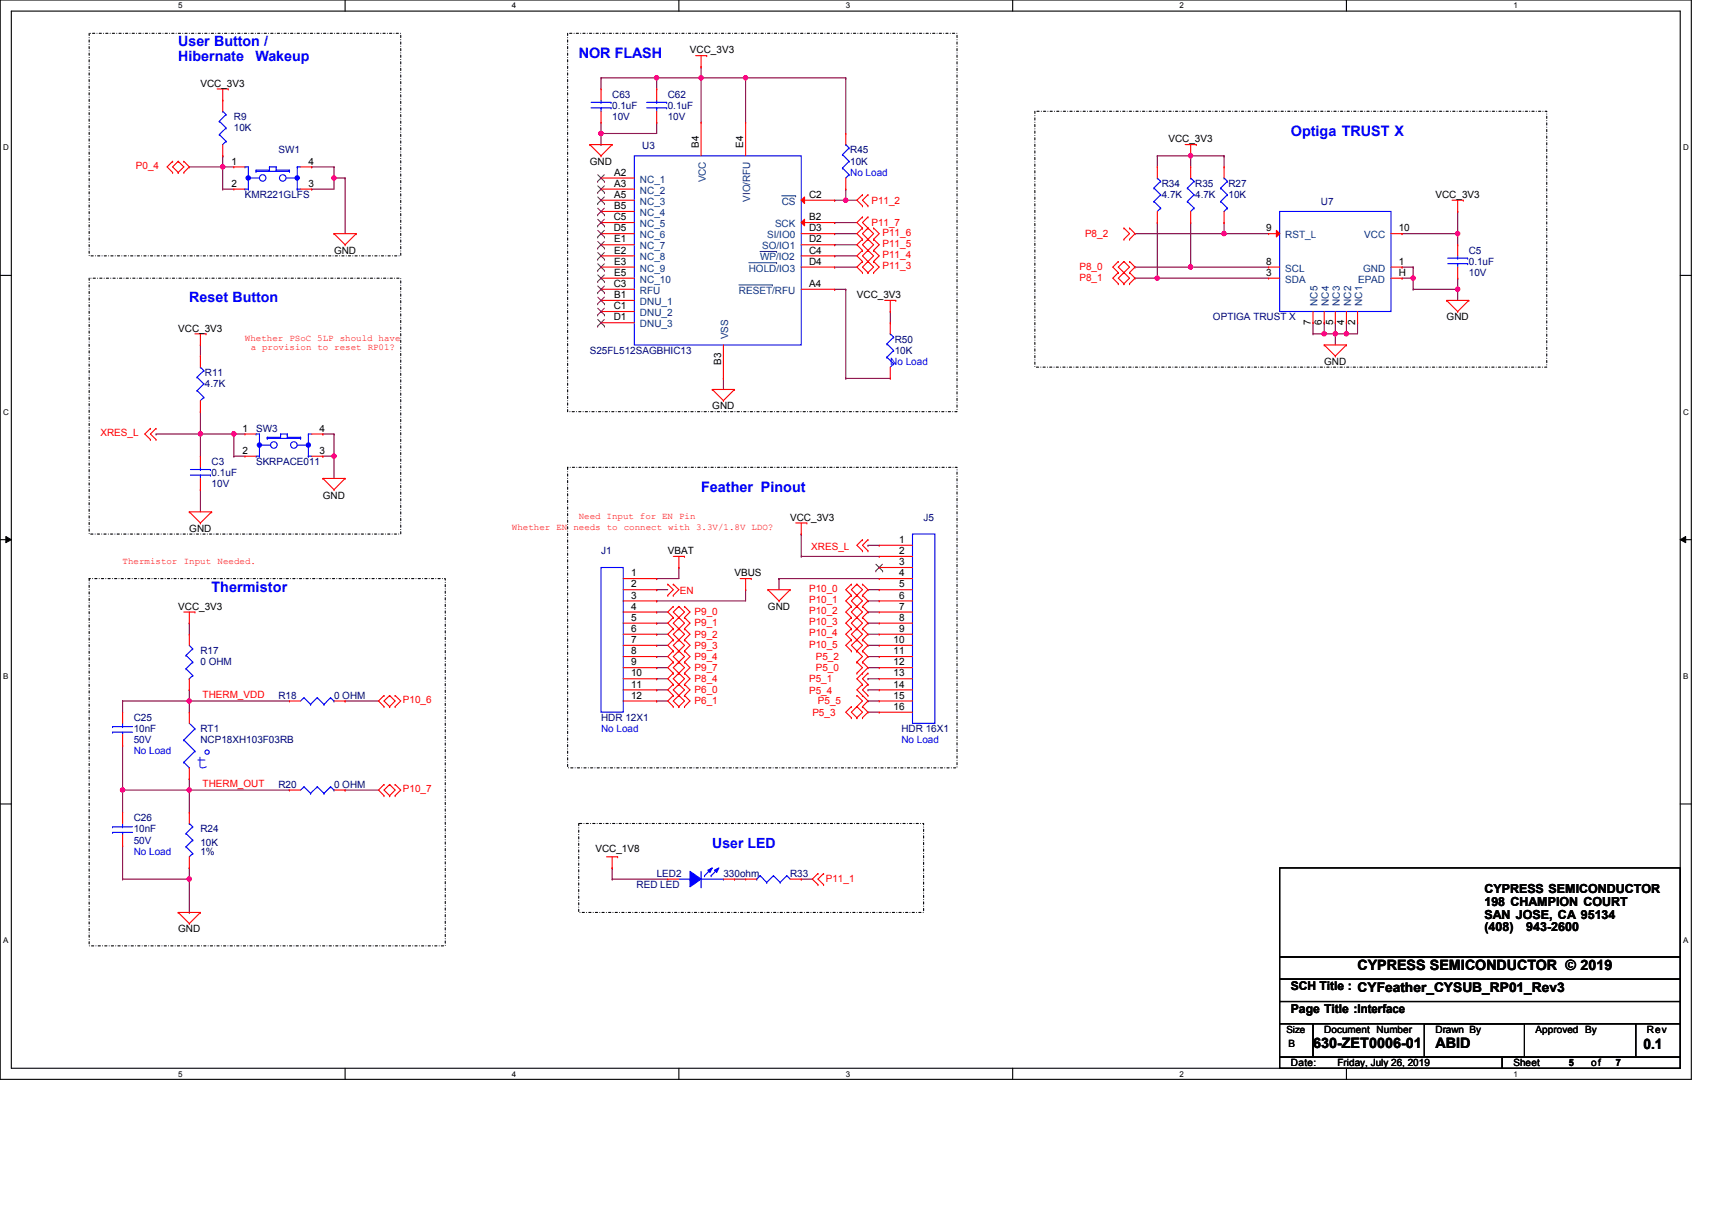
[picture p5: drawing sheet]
<svg xmlns="http://www.w3.org/2000/svg" width="297mm" height="210mm" viewBox="0 0 297 210" stroke-linecap="round" stroke-linejoin="round" font-family="sans-serif">
<defs><g id="words">
<text font-size="3.5" fill="#00f" x="34" y="133.3">t</text>
<g font-size="2.5" fill="#00f">
<text x="30.9" y="8.1">User Button /</text>
<text x="30.9" y="10.6">Hibernate</text>
<text x="44.3" y="10.6">Wakeup</text>
<text x="100.4" y="10">NOR FLASH</text>
<text x="224" y="23.5">Optiga TRUST X</text>
<text x="32.8" y="52.5">Reset Button</text>
<text x="121.6" y="85.3">Feather Pinout</text>
<text x="36.7" y="102.7">Thermistor</text>
</g>
<g font-size="2.5">
<text x="235.5" y="168.3">CYPRESS SEMICONDUCTOR © 2019</text>
<text x="227.8" y="181.8">630-ZET0006-01</text>
<text x="249.1" y="181.8">ABID</text>
<text x="285.2" y="182">0.1</text>
</g>
<text font-size="2.4" fill="#00f" x="123.6" y="147">User LED</text>
<g font-size="2.2">
<text x="257.6" y="154.9">CYPRESS SEMICONDUCTOR</text>
<text x="257.6" y="157.1">198 CHAMPION COURT</text>
<text x="257.6" y="159.3">SAN JOSE, CA 95134</text>
<text x="257.6" y="161.6">(408)</text>
<text x="264.8" y="161.6">943-2600</text>
</g>
<g font-size="2.1">
<text x="224" y="171.8">SCH Title : CYFeather_CYSUB_RP01_Rev3</text>
<text x="224" y="175.7">Page Title :Interface</text>
</g>
<g font-size="1.7">
<text x="119.7" y="9.3">VCC_3V3</text>
<text x="34.8" y="15">VCC_3V3</text>
<text x="40.2" y="28.6">1</text>
<text x="53.5" y="28.6">4</text>
<text x="102.3" y="28.6">GND</text>
<text x="121.2" y="25.7" transform="rotate(-90 121.2 25.7)">B4</text>
<text x="129" y="25.7" transform="rotate(-90 129 25.7)">E4</text>
<text x="202.7" y="24.7">VCC_3V3</text>
<text x="40.2" y="32.4">2</text>
<text x="53.5" y="32.4">3</text>
<text x="106.6" y="34.3">A5</text>
<text x="106.6" y="30.5">A2</text>
<text x="106.6" y="32.4">A3</text>
<text x="140.4" y="34.3">C2</text>
<text x="249.1" y="34.4">VCC_3V3</text>
<text x="106.5" y="38.2">C5</text>
<text x="106.5" y="40.1">D5</text>
<text x="106.6" y="36.3">B5</text>
<text x="140.4" y="38.2">B2</text>
<text x="140.4" y="40.1">D3</text>
<text x="219.7" y="40.1">9</text>
<text x="242.7" y="40.1">10</text>
<text x="58" y="44">GND</text>
<text x="106.6" y="42.1">E1</text>
<text x="106.6" y="44">E2</text>
<text x="106.6" y="45.9">E3</text>
<text x="106.6" y="47.9">E5</text>
<text x="140.4" y="44">C4</text>
<text x="140.4" y="42.1">D2</text>
<text x="140.4" y="45.9">D4</text>
<text x="219.7" y="47.9">3</text>
<text x="219.7" y="45.9">8</text>
<text x="242.7" y="45.9">1</text>
<text x="242.7" y="47.9">H</text>
<text x="106.5" y="53.6">C1</text>
<text x="106.5" y="49.8">C3</text>
<text x="106.6" y="51.7">B1</text>
<text x="140.4" y="49.8">A4</text>
<text x="148.7" y="51.7">VCC_3V3</text>
<text x="30.9" y="57.5">VCC_3V3</text>
<text x="106.5" y="55.6">D1</text>
<text x="227.4" y="56.3" transform="rotate(-90 227.4 56.3)">7</text>
<text x="229.4" y="56.3" transform="rotate(-90 229.4 56.3)">6</text>
<text x="231.3" y="56.3" transform="rotate(-90 231.3 56.3)">5</text>
<text x="233.2" y="56.3" transform="rotate(-90 233.2 56.3)">4</text>
<text x="235.1" y="56.3" transform="rotate(-90 235.1 56.3)">2</text>
<text x="251" y="55.6">GND</text>
<text x="125.1" y="63.3" transform="rotate(-90 125.1 63.3)">B3</text>
<text x="229.8" y="63.3">GND</text>
<text x="123.6" y="71">GND</text>
<text x="42.1" y="74.9">1</text>
<text x="55.4" y="74.9">4</text>
<text x="42.1" y="78.7">2</text>
<text x="55.4" y="78.7">3</text>
<text x="56" y="86.5">GND</text>
<text x="32.8" y="92.3">GND</text>
<text x="137.1" y="90.3">VCC_3V3</text>
<text x="156" y="94.2">1</text>
<text x="109.5" y="100">1</text>
<text x="109.5" y="101.9">2</text>
<text x="115.9" y="96.1">VBAT</text>
<text x="127.4" y="100">VBUS</text>
<text x="156" y="96.1">2</text>
<text x="156" y="98">3</text>
<text x="156" y="100">4</text>
<text x="156" y="101.9">5</text>
<text x="30.9" y="105.8">VCC_3V3</text>
<text x="109.5" y="103.8">3</text>
<text x="109.5" y="105.8">4</text>
<text x="109.5" y="107.7">5</text>
<text x="133.2" y="105.8">GND</text>
<text x="156" y="103.8">6</text>
<text x="156" y="105.8">7</text>
<text x="156" y="107.7">8</text>
<text x="109.5" y="109.6">6</text>
<text x="109.5" y="111.5">7</text>
<text x="109.5" y="113.5">8</text>
<text x="155" y="111.5">10</text>
<text x="155" y="113.5">11</text>
<text x="156" y="109.6">9</text>
<text x="109.5" y="115.4">9</text>
<text x="109.5" y="117.3">10</text>
<text x="109.5" y="119.3">11</text>
<text x="155" y="115.4">12</text>
<text x="155" y="117.3">13</text>
<text x="155" y="119.3">14</text>
<text x="109.5" y="121.2">12</text>
<text x="155" y="121.2">15</text>
<text x="155" y="123.1">16</text>
<text x="103.3" y="147.9">VCC_1V8</text>
<text x="30.9" y="161.8">GND</text>
<text x="223.2" y="179.1">Size</text>
<text x="229.8" y="179.1">Document Number</text>
<text x="249.1" y="179.1">Drawn By</text>
<text x="266.4" y="179.1">Approved By</text>
<text x="285.7" y="179.1">Rev</text>
<text x="223.6" y="181.7">B</text>
<text x="224" y="184.9">Date:</text>
<text x="232.1" y="184.9">Friday, July 26, 2019</text>
<text x="262.6" y="184.9">Sheet</text>
<text x="272.2" y="185">5</text>
<text x="276.1" y="184.9">of</text>
<text x="280.3" y="185">7</text>
</g>
<g font-size="1.7" fill="#000080">
<text x="106.2" y="17">C63</text>
<text x="115.9" y="17">C62</text>
<text x="40.6" y="20.8">R9</text>
<text x="40.6" y="22.8">10K</text>
<text x="106.2" y="18.9">0.1uF</text>
<text x="106.2" y="20.8">10V</text>
<text x="115.9" y="18.9">0.1uF</text>
<text x="115.9" y="20.8">10V</text>
<text x="48.3" y="26.6">SW1</text>
<text x="111.4" y="25.9">U3</text>
<text x="147.5" y="26.6">R45</text>
<text x="147.5" y="28.6">10K</text>
<text x="42.5" y="34.4">KMR221GLFS</text>
<text x="201.6" y="32.4">R34</text>
<text x="201.6" y="34.4">4.7K</text>
<text x="207.4" y="32.4">R35</text>
<text x="207.4" y="34.4">4.7K</text>
<text x="213.1" y="32.4">R27</text>
<text x="213.1" y="34.4">10K</text>
<text x="229.2" y="35.5">U7</text>
<text x="254.8" y="44">C5</text>
<text x="254.8" y="45.9">0.1uF</text>
<text x="254.8" y="47.9">10V</text>
<text x="155.2" y="59.5">R50</text>
<text x="210.5" y="55.6">OPTIGA TRUST X</text>
<text x="35.6" y="65.2">R11</text>
<text x="102.3" y="61.4">S25FL512SAGBHIC13</text>
<text x="155.2" y="61.4">10K</text>
<text x="35.6" y="67.2">4.7K</text>
<text x="44.4" y="74.9">SW3</text>
<text x="36.7" y="80.7">C3</text>
<text x="36.7" y="82.6">0.1uF</text>
<text x="44.4" y="80.7">SKRPACE011</text>
<text x="36.7" y="84.5">10V</text>
<text x="160.2" y="90.3">J5</text>
<text x="104.3" y="96.1">J1</text>
<text x="34.8" y="113.5">R17</text>
<text x="34.8" y="115.4">0 OHM</text>
<text x="23.2" y="125.1">C25</text>
<text x="48.3" y="121.2">R18</text>
<text x="58" y="121.2">0 OHM</text>
<text x="104.3" y="125.1">HDR 12X1</text>
<text x="23.2" y="127">10nF</text>
<text x="34.8" y="127">RT1</text>
<text x="34.8" y="128.9">NCP18XH103F03RB</text>
<text x="156.4" y="127">HDR 16X1</text>
<text x="48.3" y="136.7">R20</text>
<text x="58" y="136.7">0 OHM</text>
<text x="23.2" y="142.5">C26</text>
<text x="23.2" y="144.4">10nF</text>
<text x="34.8" y="144.4">R24</text>
<text x="34.8" y="146.7">10K</text>
<text x="34.8" y="148.3">1%</text>
<text x="110.4" y="154.1">RED LED</text>
<text x="113.9" y="152.1">LED2</text>
<text x="125.5" y="152.1">330ohm</text>
<text x="137.1" y="152.1">R33</text>
</g>
<g font-size="1.7" fill="#f00">
<text x="23.6" y="29.3">P0_4</text>
<text x="151.2" y="35.3">P11_2</text>
<text x="151.2" y="39.2">P11_7</text>
<text x="153.1" y="40.9">P11_6</text>
<text x="188.3" y="41.1">P8_2</text>
<text x="153.1" y="44.8">P11_4</text>
<text x="153.1" y="46.7">P11_3</text>
<text x="153.1" y="42.8">P11_5</text>
<text x="187.3" y="46.9">P8_0</text>
<text x="187.3" y="48.8">P8_1</text>
<text x="17.4" y="75.7">XRES_L</text>
<text x="140.8" y="95.4">XRES_L</text>
<text x="118" y="103.1">EN</text>
<text x="120.5" y="106.7">P9_0</text>
<text x="140.4" y="102.7">P10_0</text>
<text x="140.4" y="104.6">P10_1</text>
<text x="140.4" y="106.6">P10_2</text>
<text x="120.5" y="108.7">P9_1</text>
<text x="120.5" y="110.6">P9_2</text>
<text x="120.5" y="112.5">P9_3</text>
<text x="140.4" y="108.5">P10_3</text>
<text x="140.4" y="110.4">P10_4</text>
<text x="140.4" y="112.4">P10_5</text>
<text x="120.5" y="114.5">P9_4</text>
<text x="120.5" y="116.4">P9_7</text>
<text x="120.5" y="118.3">P8_4</text>
<text x="140.4" y="118.3">P5_1</text>
<text x="141.5" y="116.4">P5_0</text>
<text x="141.5" y="114.5">P5_2</text>
<text x="35.2" y="121">THERM_VDD</text>
<text x="69.9" y="122">P10_6</text>
<text x="120.5" y="120.3">P6_0</text>
<text x="120.5" y="122.2">P6_1</text>
<text x="140.4" y="120.5">P5_4</text>
<text x="140.9" y="124.1">P5_3</text>
<text x="141.9" y="122.2">P5_5</text>
<text x="35.2" y="136.5">THERM_OUT</text>
<text x="69.9" y="137.4">P10_7</text>
<text x="143.3" y="153.1">P11_1</text>
</g>
<g font-size="1.7" fill="#004080">
<text x="111" y="35.5">NC_3</text>
<text x="111" y="31.7">NC_1</text>
<text x="111" y="33.6">NC_2</text>
<text x="122.4" y="31.6" transform="rotate(-90 122.4 31.6)">VCC</text>
<text x="130.2" y="35" transform="rotate(-90 130.2 35)">VIO/RFU</text>
<text x="135.6" y="35.5">CS</text>
<text x="111" y="37.5">NC_4</text>
<text x="111" y="39.4">NC_5</text>
<text x="111" y="41.3">NC_6</text>
<text x="133.1" y="41.3">SI/IO0</text>
<text x="134.5" y="39.4">SCK</text>
<text x="223" y="41.3">RST_L</text>
<text x="236.7" y="41.3">VCC</text>
<text x="111" y="43.2">NC_7</text>
<text x="111" y="45.2">NC_8</text>
<text x="111" y="47.1">NC_9</text>
<text x="129.9" y="47.1">HOLD/IO3</text>
<text x="131.9" y="45.2">WP/IO2</text>
<text x="132.2" y="43.2">SO/IO1</text>
<text x="223" y="47.1">SCL</text>
<text x="236.5" y="47.1">GND</text>
<text x="111" y="52.9">DNU_1</text>
<text x="111" y="51">RFU</text>
<text x="111" y="49">NC_10</text>
<text x="128.2" y="51">RESET/RFU</text>
<text x="223" y="49">SDA</text>
<text x="228.6" y="53.1" transform="rotate(-90 228.6 53.1)">NC5</text>
<text x="230.6" y="53.1" transform="rotate(-90 230.6 53.1)">NC4</text>
<text x="232.5" y="53.1" transform="rotate(-90 232.5 53.1)">NC3</text>
<text x="234.4" y="53.1" transform="rotate(-90 234.4 53.1)">NC2</text>
<text x="235.6" y="49">EPAD</text>
<text x="236.3" y="53.1" transform="rotate(-90 236.3 53.1)">NC1</text>
<text x="111" y="54.8">DNU_2</text>
<text x="111" y="56.8">DNU_3</text>
<text x="126.3" y="58.9" transform="rotate(-90 126.3 58.9)">VSS</text>
</g>
<g font-size="1.7" fill="#00f">
<text x="147.5" y="30.5">No Load</text>
<text x="154.5" y="63.3">No Load</text>
<text x="23.2" y="130.9">No Load</text>
<text x="104.3" y="127">No Load</text>
<text x="156.4" y="128.9">No Load</text>
<text x="23.2" y="148.3">No Load</text>
</g>
<g font-size="1.7" fill="#0000a0">
<text x="23.2" y="128.9">50V</text>
<text x="23.2" y="146.3">50V</text>
</g>
<g font-size="1.6" fill="#f00">
<text x="42.5" y="59.2">Whether PSoC 5LP should have</text>
<text x="43.5" y="60.7">a provision to reset RP01?</text>
<text x="88.8" y="92">Whether EN needs to connect with 3.3V/1.8V LDO?</text>
<text x="100.4" y="90">Need Input for EN Pin</text>
<text x="21.3" y="97.8">Thermistor Input Needed.</text>
</g>
<g font-size="1.4">
<text x="30.9" y="1.5">5</text>
<text x="88.8" y="1.5">4</text>
<text x="146.7" y="1.5">3</text>
<text x="204.7" y="1.5">2</text>
<text x="262.6" y="1.5">1</text>
<text x=".5" y="26.1">D</text>
<text x="292" y="26.1">D</text>
<text x=".5" y="71.9">C</text>
<text x="292" y="71.9">C</text>
<text x=".5" y="117.8">B</text>
<text x="292" y="117.8">B</text>
<text x=".5" y="163.6">A</text>
<text x="292" y="163.6">A</text>
<text x="30.9" y="186.8">5</text>
<text x="88.8" y="186.8">4</text>
<text x="146.7" y="186.8">3</text>
<text x="204.7" y="186.8">2</text>
<text x="262.6" y="186.8">1</text>
</g>
</g></defs>
<path d="M0 0h293.5v187.2h-293.5zM2 1.9h289.5v183.4h-289.5z" fill="none" stroke="#000" stroke-width=".19"/>
<g fill="#fff">
<path d="M30.9 .2h.8v1.6h-.8z"/>
<path d="M30.9 185.5h.8v1.6h-.8z"/>
</g>
<path d="M59.9 0v1.9M59.9 185.3v1.9" fill="none" stroke="#000" stroke-width=".19"/>
<g fill="#fff">
<path d="M88.8 .2h.8v1.6h-.8z"/>
<path d="M88.8 185.5h.8v1.6h-.8z"/>
</g>
<path d="M117.8 0v1.9M117.8 185.3v1.9" fill="none" stroke="#000" stroke-width=".19"/>
<g fill="#fff">
<path d="M146.7 .2h.8v1.6h-.8z"/>
<path d="M146.7 185.5h.8v1.6h-.8z"/>
</g>
<path d="M175.7 0v1.9M175.7 185.3v1.9" fill="none" stroke="#000" stroke-width=".19"/>
<g fill="#fff">
<path d="M204.7 .2h.7v1.6h-.7z"/>
<path d="M204.7 185.5h.7v1.6h-.7z"/>
</g>
<path d="M233.6 0v1.9M233.6 185.3v1.9" fill="none" stroke="#000" stroke-width=".19"/>
<g fill="#fff">
<path d="M262.6 .2h.7v1.6h-.7z"/>
<path d="M262.6 185.5h.7v1.6h-.7z"/>
<path d="M.5 24.8h1v1.6h-1z"/>
<path d="M292 24.8h1v1.6h-1z"/>
<path d="M.5 70.7h1v1.5h-1z"/>
<path d="M292 70.7h1v1.5h-1z"/>
</g>
<path d="M0 47.8h2M291.5 47.8h2" fill="none" stroke="#000" stroke-width=".19"/>
<g fill="#fff">
<path d="M.5 116.5h.9v1.6h-.9z"/>
<path d="M292 116.5h.9v1.6h-.9z"/>
</g>
<path d="M0 93.6h2M291.5 93.6h2" fill="none" stroke="#000" stroke-width=".19"/>
<path d="M1 93.1l1 .5-1 .5zM291.5 93.6l1-.5v1z" fill="#000"/>
<path d="M1 93.1l1 .5-1 .5zM291.5 93.6l1-.5v1z" fill="none" stroke="#000" stroke-width=".17"/>
<g fill="#fff">
<path d="M.5 162.4h.9v1.5h-.9z"/>
<path d="M292 162.4h.9v1.5h-.9z"/>
</g>
<path d="M0 139.5h2M291.5 139.5h2" fill="none" stroke="#000" stroke-width=".19"/>
<path d="M15.5 5.8h54v38.6h-54zM98.5 5.8h67.5v65.6h-67.5zM179.6 19.3h88.8v44.4h-88.8zM15.5 48.3h54v44.3h-54zM98.5 81.1h67.5v52.1h-67.5zM15.5 100.4h61.8v63.7h-61.8zM100.4 142.9h59.8v15.4h-59.8z" fill="none" stroke="#000" stroke-width=".19" stroke-dasharray=".4 .4 0 .4"/>
<path d="M32.8 29h.1M32.8 29h7.8M38.6 32.8h.1M38.6 29h.1M38.6 32.8h2M38.6 29v3.8" fill="none" stroke="#800040" stroke-width=".19"/>
<circle cx="38.6" cy="28.9" r=".38" fill="#f0f"/>
<circle cx="38.6" cy="28.9" r=".38" fill="none" stroke="#f0f" stroke-width=".19"/>
<path d="M38.6 27h.1M38.6 27v2M54.1 29h.1M54.1 32.8h.1M54.1 29h3.9M58 30.9h.1M58 29h.1M58 29v3.8h-3.9M58 30.9h1.9M59.9 30.9h.1M59.9 30.9v9.6" fill="none" stroke="#800040" stroke-width=".19"/>
<circle cx="57.9" cy="30.9" r=".38" fill="#f0f"/>
<circle cx="57.9" cy="30.9" r=".38" fill="none" stroke="#f0f" stroke-width=".19"/>
<path d="M252.9 36.7h.1M252.9 36.7v5.8M252.9 40.5h.1M252.9 48.3h.1M252.9 48.3v1.9" fill="none" stroke="#800040" stroke-width=".19"/>
<circle cx="252.9" cy="50.2" r=".38" fill="#f0f"/>
<circle cx="252.9" cy="50.2" r=".38" fill="none" stroke="#f0f" stroke-width=".19"/>
<path d="M243.3 46.3h.1M243.3 48.3h.1M243.3 46.3h1.9M243.3 48.3h1.9M245.2 46.3h.1M245.2 48.3h.1M245.2 46.3v3.9" fill="none" stroke="#800040" stroke-width=".19"/>
<circle cx="245.2" cy="48.2" r=".38" fill="#f0f"/>
<circle cx="245.2" cy="48.2" r=".38" fill="none" stroke="#f0f" stroke-width=".19"/>
<path d="M227.8 56h.1M227.8 57.9h.1M227.8 56v1.9M229.8 56h.1M229.8 56v1.9h-2M245.2 50.2h.1M245.2 50.2h7.7M252.9 50.2h.1M252.9 50.2v1.9" fill="none" stroke="#800040" stroke-width=".19"/>
<circle cx="229.7" cy="57.9" r=".38" fill="#f0f"/>
<circle cx="229.7" cy="57.9" r=".38" fill="none" stroke="#f0f" stroke-width=".19"/>
<path d="M229.8 57.9h.1M231.7 56h.1M231.7 56v1.9h-1.9" fill="none" stroke="#800040" stroke-width=".19"/>
<circle cx="231.7" cy="57.9" r=".38" fill="#f0f"/>
<circle cx="231.7" cy="57.9" r=".38" fill="none" stroke="#f0f" stroke-width=".19"/>
<path d="M231.7 57.9h.1M233.6 56h.1M233.6 56v1.9h-1.9" fill="none" stroke="#800040" stroke-width=".19"/>
<circle cx="233.6" cy="57.9" r=".38" fill="#f0f"/>
<circle cx="233.6" cy="57.9" r=".38" fill="none" stroke="#f0f" stroke-width=".19"/>
<path d="M231.7 57.9h.1M231.7 57.9v1.9M233.6 57.9h.1M235.5 56h.1M235.5 56v1.9h-1.9M243.3 40.5h.1M243.3 40.5h9.6" fill="none" stroke="#800040" stroke-width=".19"/>
<circle cx="252.9" cy="40.5" r=".38" fill="#f0f"/>
<circle cx="252.9" cy="40.5" r=".38" fill="none" stroke="#f0f" stroke-width=".19"/>
<path d="M200.8 38.6h.1M200.8 38.6v9.7h-3.9M206.6 38.6h.1M206.6 38.6v7.7h-9.7M212.4 38.6h.1M212.4 38.6v1.9M196.9 46.3h.1M196.9 48.3h.1M212.4 40.5h.1M212.4 40.5h7.7" fill="none" stroke="#800040" stroke-width=".19"/>
<circle cx="212.4" cy="40.5" r=".38" fill="#f0f"/>
<circle cx="212.4" cy="40.5" r=".38" fill="none" stroke="#f0f" stroke-width=".19"/>
<path d="M200.8 27h.1M200.8 27h5.8M196.9 40.5h.1M196.9 40.5h15.5" fill="none" stroke="#800040" stroke-width=".19"/>
<circle cx="206.6" cy="27" r=".38" fill="#f0f"/>
<circle cx="206.6" cy="27" r=".38" fill="none" stroke="#f0f" stroke-width=".19"/>
<path d="M200.8 27h.1M200.8 27v2M206.6 27h.1M206.6 27v2M206.6 27h5.8M212.4 27h.1M212.4 27v2M206.6 46.3h.1M206.6 46.3h13.5" fill="none" stroke="#800040" stroke-width=".19"/>
<circle cx="206.6" cy="46.3" r=".38" fill="#f0f"/>
<circle cx="206.6" cy="46.3" r=".38" fill="none" stroke="#f0f" stroke-width=".19"/>
<path d="M200.8 48.3h.1M200.8 48.3h19.3" fill="none" stroke="#800040" stroke-width=".19"/>
<circle cx="200.8" cy="48.2" r=".38" fill="#f0f"/>
<circle cx="200.8" cy="48.2" r=".38" fill="none" stroke="#f0f" stroke-width=".19"/>
<g fill="none" stroke="#800040" stroke-width=".19">
<path d="M121.6 11.6h.1M121.6 11.6v1.9M117.8 98.4h.1M117.8 98.4v2h-3.9M139 92.6h.1M139 96.5h.1M139 92.6v3.9M139 96.5h13.5M150.6 94.6h.1M150.6 94.6h1.9M113.9 108.1h.1M113.9 110h.1"/>
<path d="M113.9 112h.1M113.9 113.9h.1M113.9 115.8h.1M113.9 117.8h.1M113.9 119.7h.1M113.9 106.2h.1M113.9 102.3h.1M113.9 104.2h.1M113.9 100.4h.1M113.9 102.3h2M113.9 106.2h2M113.9 108.1h2"/>
<path d="M113.9 110h2M113.9 112h2M113.9 113.9h2M113.9 115.8h2M113.9 117.8h2M113.9 119.7h2M129.4 102.3h.1M129.4 102.3v1.9h-15.5M135.2 100.4h.1M135.2 100.4h17.3M135.2 100.4v1.9M150.6 102.3h.1"/>
<path d="M150.6 104.2h.1M150.6 106.2h.1M150.6 108.1h.1M150.6 110h.1M150.6 112h.1M150.6 113.9h.1M150.6 115.8h.1M150.6 117.8h.1M150.6 119.7h.1M150.6 102.3h1.9M150.6 104.2h1.9M150.6 106.2h1.9"/>
<path d="M150.6 108.1h1.9M150.6 110h1.9M150.6 112h1.9M150.6 113.9h1.9M150.6 115.8h1.9M150.6 117.8h1.9M150.6 119.7h1.9M113.9 121.6h.1M113.9 121.6h2M150.6 121.6h.1M150.6 123.5h.1M150.6 121.6h1.9"/>
<path d="M150.6 123.5h1.9"/>
</g>
<circle cx="121.6" cy="13.5" r=".38" fill="#f0f"/>
<circle cx="121.6" cy="13.5" r=".38" fill="none" stroke="#f0f" stroke-width=".19"/>
<path d="M129.4 13.5h.1M129.4 13.5h17.3M146.7 13.5h.1M146.7 13.5v9.7M146.7 32.8h.1M146.7 34.7h.1M146.7 32.8v1.9M146.7 34.7h2M125.5 65.6h.1M125.5 65.6v2" fill="none" stroke="#800040" stroke-width=".19"/>
<circle cx="146.7" cy="34.7" r=".38" fill="#f0f"/>
<circle cx="146.7" cy="34.7" r=".38" fill="none" stroke="#f0f" stroke-width=".19"/>
<path d="M129.4 13.5h.1M129.4 13.5v7.7" fill="none" stroke="#800040" stroke-width=".19"/>
<circle cx="129.4" cy="13.5" r=".38" fill="#f0f"/>
<circle cx="129.4" cy="13.5" r=".38" fill="none" stroke="#f0f" stroke-width=".19"/>
<g fill="none" stroke="#800040" stroke-width=".19">
<path d="M144.8 38.6h.1M144.8 34.7h.1M144.8 38.6h3.9M144.8 34.7h1.9M144.8 50.2h.1M144.8 44.4h.1M144.8 46.3h.1M144.8 40.5h.1M144.8 42.5h.1M144.8 50.2h1.9M144.8 44.4h3.9M144.8 46.3h3.9"/>
<path d="M144.8 40.5h3.9M144.8 42.5h3.9M146.7 50.2h.1M146.7 50.2v15.4M154.5 54h.1M154.5 54v2M146.7 65.6h.1M146.7 65.6h7.8M32.8 121.6h.1M32.8 121.6h17.4M59.9 121.6h.1M59.9 137.1h.1"/>
<path d="M59.9 121.6h5.8M59.9 137.1h5.8"/>
</g>
<circle cx="32.8" cy="121.6" r=".38" fill="#f0f"/>
<circle cx="32.8" cy="121.6" r=".38" fill="none" stroke="#f0f" stroke-width=".19"/>
<path d="M21.3 121.6h.1M21.3 129.3h.1M21.3 121.6v1.9M21.3 129.3v7.8M32.8 137.1h.1M32.8 135.1h.1M32.8 135.1v5.8M32.8 137.1h17.4M21.3 146.7h.1M21.3 146.7v5.8M32.8 150.6h.1M32.8 150.6v1.9" fill="none" stroke="#800040" stroke-width=".19"/>
<circle cx="32.8" cy="137" r=".38" fill="#f0f"/>
<circle cx="32.8" cy="137" r=".38" fill="none" stroke="#f0f" stroke-width=".19"/>
<path d="M32.8 119.7h.1M32.8 119.7v1.9h-11.5M21.3 121.6h.1M21.3 137.1h.1M21.3 137.1h11.5M21.3 137.1v3.8M21.3 152.5h.1M21.3 152.5h11.5" fill="none" stroke="#800040" stroke-width=".19"/>
<circle cx="21.3" cy="137" r=".38" fill="#f0f"/>
<circle cx="21.3" cy="137" r=".38" fill="none" stroke="#f0f" stroke-width=".19"/>
<path d="M32.8 158.3h.1M32.8 152.5v5.8" fill="none" stroke="#800040" stroke-width=".19"/>
<circle cx="32.8" cy="152.5" r=".38" fill="#f0f"/>
<circle cx="32.8" cy="152.5" r=".38" fill="none" stroke="#f0f" stroke-width=".19"/>
<g fill="none" stroke="#800040" stroke-width=".19">
<path d="M27.1 75.3h.1M27.1 75.3h7.7M40.6 79.1h.1M40.6 79.1h1.9M56 75.3h.1M56 79.1h.1M56 75.3h2M56 79.1h2M58 75.3h.1M58 79.1h.1M58 75.3v7.7M32.8 108.1h.1"/>
<path d="M32.8 108.1v1.9M32.8 121.6h.1M32.8 121.6v1.9"/>
</g>
<circle cx="57.9" cy="79.1" r=".38" fill="#f0f"/>
<circle cx="57.9" cy="79.1" r=".38" fill="none" stroke="#f0f" stroke-width=".19"/>
<g fill="none" stroke="#800040" stroke-width=".19">
<path d="M34.8 71.4h.1M34.8 75.3h.1M34.8 75.3h7.7M34.8 71.4v3.9M40.6 75.3h.1M40.6 75.3v3.8M106.2 150.6h.1M106.2 152.5h.1M106.2 152.5h9.7M106.2 150.6v1.9M127.4 152.5h.1M127.4 152.5h2"/>
<path d="M139 152.5h.1M139 152.5h1.9"/>
</g>
<circle cx="40.6" cy="75.3" r=".38" fill="#f0f"/>
<circle cx="40.6" cy="75.3" r=".38" fill="none" stroke="#f0f" stroke-width=".19"/>
<circle cx="34.8" cy="75.3" r=".38" fill="#f0f"/>
<circle cx="34.8" cy="75.3" r=".38" fill="none" stroke="#f0f" stroke-width=".19"/>
<path d="M104.3 13.5h.1M104.3 13.5v1.9M104.3 13.5h9.6M113.9 13.5h.1M34.8 59.8h.1M34.8 59.8v2M34.8 75.3h.1M34.8 75.3v3.8M34.8 84.9h.1M34.8 84.9v3.9" fill="none" stroke="#800040" stroke-width=".19"/>
<circle cx="113.9" cy="13.5" r=".38" fill="#f0f"/>
<circle cx="113.9" cy="13.5" r=".38" fill="none" stroke="#f0f" stroke-width=".19"/>
<path d="M113.9 15.4h.1M121.6 13.5h.1M121.6 13.5h-7.7v1.9M121.6 13.5v7.7M104.3 23.2h.1M104.3 21.2v2M104.3 23.2h9.6" fill="none" stroke="#800040" stroke-width=".19"/>
<circle cx="104.3" cy="23.1" r=".38" fill="#f0f"/>
<circle cx="104.3" cy="23.1" r=".38" fill="none" stroke="#f0f" stroke-width=".19"/>
<path d="M121.6 13.5h7.8M129.4 13.5h.1M104.3 25.1h.1M104.3 23.2v1.9M113.9 21.2h.1M113.9 21.2v2" fill="none" stroke="#800040" stroke-width=".19"/>
<g fill="none" stroke="#f00" stroke-width=".19">
<path d="M37.7 15.4h1.9M38.6 17.4h.1M38.6 15.4v2M39.6 15.4h.1M120.7 9.7h1.9M121.6 11.6h.1M121.6 9.7v1.9M122.6 9.7h.1M29.9 29.9h.1M29.9 28h.1M29.9 28l-.9 1 .9 .9M30.9 28h.1"/>
<path d="M30.9 29.9h.1M30.9 28l1 1-1 .9M30.9 28l-1 1 1 .9M31.9 29.9h.1M31.9 28h.1M31.9 28l.9 1-.9 .9M102.3 25.1h.1M102.3 25.1h3.9M102.3 25.1l2 1.9M104.3 27h.1M106.2 25.1h.1M106.2 25.1l-1.9 1.9"/>
<path d="M149.6 39.6h.1M149.6 37.6h.1M149.6 35.7h.1M149.6 33.8h.1M149.6 39.6l-.9 .9 .9 1M149.6 37.6l-.9 1 .9 1M149.6 33.8l-.9 .9 .9 1M150.6 39.6h.1M150.6 37.6h.1M150.6 33.8h.1M150.6 35.7h.1M150.6 39.6l-1 .9 1 1"/>
<path d="M150.6 37.6l-1 1 2 1.9-2 2 1 .9M150.6 33.8l-1 .9 1 1M151.6 39.6h.1M151.6 39.6l.9 .9-.9 1M195 39.6h.1M195 39.6l1 .9-1 1M196 39.6h.1M196 39.6l.9 .9-.9 1M205.6 25.1h2M206.6 27h.1M206.6 25.1v1.9M207.6 25.1h.1"/>
<path d="M251.9 34.7h2M252.9 36.7h.1M252.9 34.7v2M253.9 34.7h.1M33.8 57.9h1.9M34.8 59.8h.1M34.8 57.9v1.9M35.7 57.9h.1M58 40.5h.1M58 40.5h3.8M58 40.5l1.9 2M59.9 42.5h.1"/>
<path d="M61.8 40.5h.1M61.8 40.5l-1.9 2M149.6 45.4h.1M149.6 43.4h.1M149.6 47.3h.1M149.6 41.5h.1M149.6 45.4l-.9 .9 .9 1M149.6 43.4l-.9 1 .9 1M149.6 41.5l-.9 1 .9 .9M150.6 43.4h.1M150.6 45.4h.1M150.6 47.3h.1"/>
<path d="M150.6 41.5h.1M150.6 41.5l1 1-2 1.9 1 1M150.6 43.4l1 1-1 1M150.6 45.4l-1 .9 1 1M150.6 45.4l1 .9-1 1M151.6 45.4h.1M151.6 43.4h.1M151.6 47.3h.1M151.6 41.5h.1M151.6 41.5l.9 1-.9 .9M151.6 43.4l.9 1-.9 1M151.6 45.4l.9 .9-.9 1"/>
<path d="M153.5 52.1h1.9M154.5 54h.1M154.5 52.1v1.9M155.4 52.1h.1M194 47.3h.1M194 45.4h.1M194 49.2h.1M194 45.4l-.9 .9 .9 1M194 47.3l-.9 1 .9 .9M195 45.4h.1M195 47.3h.1M195 49.2h.1"/>
<path d="M195 41.5h.1M195 45.4l1 .9-1 1M195 45.4l-1 .9 1 1M195 47.3l1 1-1 .9M195 47.3l-1 1 1 .9M196 47.3h.1M196 45.4h.1M196 49.2h.1M196 41.5h.1M196 45.4l.9 .9-.9 1M196 47.3l.9 1-.9 .9M229.8 59.8h.1"/>
<path d="M229.8 59.8h3.8M229.8 59.8l1.9 2M233.6 59.8h.1M233.6 59.8l-1.9 2M251 52.1h.1M251 52.1h3.8M251 52.1l1.9 1.9M252.9 54h.1M254.8 52.1h.1M254.8 52.1l-1.9 1.9M26.1 74.3h.1M26.1 76.2h.1"/>
<path d="M26.1 74.3l-1 1 1 .9M27.1 74.3h.1M27.1 76.2h.1M27.1 74.3l-1 1 1 .9M123.6 67.6h.1M123.6 67.6h3.8M123.6 67.6l1.9 1.9M125.5 69.5h.1M127.4 67.6h.1M127.4 67.6l-1.9 1.9M231.7 61.8h.1M32.8 88.8h.1"/>
<path d="M32.8 88.8h3.9M32.8 88.8l2 1.9M34.8 90.7h.1M36.7 88.8h.1M36.7 88.8l-1.9 1.9M56 83h.1M56 83h3.9M56 83l2 1.9M58 84.9h.1M59.9 83h.1M59.9 83l-1.9 1.9M116.8 96.5h2"/>
<path d="M117.8 98.4h.1M117.8 96.5v1.9M118.8 96.5h.1M138.1 90.7h1.9M139 92.6h.1M139 90.7v1.9M140 90.7h.1M149.6 93.6h.1M149.6 95.5h.1M149.6 93.6l-.9 1 .9 .9M150.6 93.6h.1M150.6 95.5h.1"/>
<path d="M150.6 93.6l-1 1 1 .9M31.9 106.2h1.9M32.8 108.1h.1M32.8 106.2v1.9M33.8 106.2h.1M115.9 101.3h.1M115.9 103.3h.1M115.9 101.3l.9 1-.9 1M116.8 107.1h.1M116.8 105.2h.1M116.8 109.1h.1M116.8 111h.1"/>
<path d="M116.8 112.9h.1M116.8 114.9h.1M116.8 116.8h.1M116.8 118.7h.1M116.8 101.3h.1M116.8 103.3h.1M116.8 105.2l-.9 1 .9 .9M116.8 109.1l-.9 .9 .9 1M116.8 107.1l-.9 1 .9 1M116.8 111l-.9 1 .9 .9M116.8 112.9l-.9 1 .9 1M116.8 114.9l-.9 .9 .9 1"/>
<path d="M116.8 118.7l-.9 1 .9 .9M116.8 116.8l-.9 1 .9 .9M116.8 101.3l1 1-1 1M117.8 105.2h.1M117.8 107.1h.1M117.8 109.1h.1M117.8 111h.1M117.8 112.9h.1M117.8 114.9h.1M117.8 116.8h.1M117.8 118.7h.1M117.8 116.8l1 1-1 .9"/>
<path d="M117.8 105.2l-1 1 1 .9M117.8 105.2l1 1-1 .9M117.8 107.1l-1 1 1 1M117.8 107.1l1 1-1 1M117.8 109.1l-1 .9 1 1M117.8 109.1l1 .9-1 1M117.8 111l-1 1 2 1.9-1 1M117.8 111l1 1-2 1.9 1 1M117.8 114.9l-1 .9 1 1M117.8 114.9l1 .9-1 1M117.8 116.8l-1 1 1 .9M117.8 118.7l-1 1 1 .9"/>
<path d="M117.8 118.7l1 1-1 .9M118.8 107.1h.1M118.8 105.2h.1M118.8 109.1h.1M118.8 111h.1M118.8 112.9h.1M118.8 114.9h.1M118.8 116.8h.1M118.8 118.7h.1M118.8 118.7l.9 1-.9 .9M118.8 109.1l.9 .9-.9 1M118.8 105.2l.9 1-.9 .9"/>
<path d="M118.8 107.1l.9 1-.9 1M118.8 111l.9 1-.9 .9M118.8 112.9l.9 1-.9 1M118.8 114.9l.9 .9-.9 1M118.8 116.8l.9 1-.9 .9M128.4 100.4h1.9M129.4 102.3h.1M129.4 100.4v1.9M130.3 100.4h.1M133.2 102.3h.1M133.2 102.3h3.9M133.2 102.3l2 1.9"/>
<path d="M135.2 104.2h.1M137.1 102.3h.1M137.1 102.3l-1.9 1.9M147.7 103.3h.1M147.7 101.3h.1M147.7 105.2h.1M147.7 107.1h.1M147.7 109.1h.1M147.7 111h.1M147.7 112.9h.1M147.7 101.3l-1 1 1 1M147.7 107.1l-1 1 1 1"/>
<path d="M147.7 103.3l-1 .9 1 1M147.7 105.2l-1 1 1 .9M147.7 109.1l-1 .9 1 1M147.7 111l-1 1 1 .9M148.7 101.3h.1M148.7 103.3h.1M148.7 105.2h.1M148.7 107.1h.1M148.7 109.1h.1M148.7 111h.1M148.7 112.9h.1M148.7 114.9h.1"/>
<path d="M148.7 116.8h.1M148.7 101.3l.9 1-.9 1M148.7 101.3l-1 1 1 1M148.7 103.3l.9 .9-.9 1M148.7 103.3l-1 .9 1.9 2-.9 .9M148.7 105.2l-1 1 1.9 1.9-1.9 1.9 1 1M148.7 107.1l-1 1 1 1M148.7 109.1l.9 .9-1.9 2 1 .9M148.7 111l.9 1-.9 .9M148.7 114.9l.9 .9-.9 1M148.7 112.9l.9 1-.9 1M149.6 103.3h.1"/>
<path d="M149.6 101.3h.1M149.6 105.2h.1M149.6 107.1h.1M149.6 109.1h.1M149.6 111h.1M149.6 112.9h.1M149.6 116.8h.1M149.6 114.9h.1M149.6 118.7h.1M149.6 101.3l1 1-1 1M149.6 103.3l1 .9-1 1M149.6 105.2l1 1-1 .9"/>
<path d="M149.6 107.1l1 1-1 1M149.6 111l1 1-1 .9M149.6 109.1l1 .9-1 1M149.6 114.9l1 .9-1.9 2 .9 .9M149.6 112.9l1 1-1 1M149.6 118.7l-.9 1 .9 .9M150.6 118.7h.1M150.6 116.8h.1M150.6 116.8l-1 1 1 .9M150.6 118.7l-1 1 1 .9M66.6 122.6h.1M66.6 120.6h.1"/>
<path d="M66.6 138h.1M66.6 136.1h.1M66.6 120.6l-.9 1 .9 1M66.6 136.1l-.9 1 .9 .9M67.6 120.6h.1M67.6 122.6h.1M67.6 136.1h.1M67.6 138h.1M67.6 120.6l-1 1 1 1M67.6 120.6l1 1-1 1M67.6 136.1l-1 1 1 .9M67.6 136.1l1 1-1 .9"/>
<path d="M68.6 122.6h.1M68.6 120.6h.1M68.6 138h.1M68.6 136.1h.1M68.6 120.6l.9 1-.9 1M68.6 136.1l.9 1-.9 .9M116.8 120.6h.1M116.8 122.6h.1M116.8 120.6l-.9 1 .9 1M117.8 120.6h.1M117.8 122.6h.1M117.8 120.6l-1 1 1 1"/>
<path d="M117.8 120.6l1 1-1 1M118.8 120.6h.1M118.8 122.6h.1M118.8 120.6l.9 1-.9 1M147.7 124.5h.1M147.7 122.6h.1M147.7 122.6l-1 .9 1 1M148.7 122.6h.1M148.7 124.5h.1M148.7 120.6h.1M148.7 122.6l.9 .9-.9 1M148.7 122.6l-1 .9 1 1"/>
<path d="M148.7 120.6l.9 1-.9 1M149.6 124.5h.1M149.6 122.6h.1M149.6 120.6h.1M149.6 122.6l1 .9-1 1M149.6 120.6l1 1-1 1M150.6 120.6h.1M30.9 158.3h.1M30.9 158.3h3.9M30.9 158.3l1.9 1.9M34.8 158.3h.1M34.8 158.3l-2 1.9"/>
<path d="M105.2 148.6h2M106.2 150.6h.1M106.2 148.6v2M107.2 148.6h.1M141.9 151.5h.1M141.9 153.5h.1M141.9 151.5l-1 1 1 1M142.9 153.5h.1M142.9 151.5h.1M142.9 151.5l-1 1 1 1M32.8 160.2h.1"/>
</g>
<path d="M222 150.6h69.5v15.4h-69.5zM222 166h69.5v3.9h-69.5zM222 169.9h69.5v3.8h-69.5zM222 177.6h5.8v5.8h-5.8zM222 173.7h69.5v3.9h-69.5zM227.8 177.6h56v5.8h-56zM247.1 177.6h17.4v5.8h-17.4zM283.8 177.6h7.7v5.8h-7.7zM222 183.4h38.6v1.9h-38.6zM260.6 183.4h30.9v1.9h-30.9z" fill="none" stroke="#000" stroke-width=".19"/>
<g fill="none" stroke="#00f" stroke-width=".19">
<path d="M45 77.2h.1M45 79.1h.1M45 77.2h1.9M45 75.3v3.8M46.4 75.9h.1M46.4 76.1h.1M46.4 76.1h5.8M46.4 75.9h2.3M46.4 75.9v.2M48.7 75.3h.1M48.7 75.9h.1M48.7 75.3h1.1"/>
<path d="M48.7 75.3v.6M49.8 75.9h.1M49.8 75.3h.1M49.8 75.9h2.4M49.8 75.3v.6M51.6 77.2h1.9M52.2 76.1h.1M52.2 75.9h.1M52.2 75.9v.2M53.5 77.2h.1M53.5 79.1h.1M53.5 75.3v3.8"/>
<circle cx="47.5" cy="77.2" r=".57"/>
<circle cx="51" cy="77.2" r=".57"/>
</g>
<circle cx="53.5" cy="77.2" r=".38" fill="#00f"/>
<circle cx="53.5" cy="77.2" r=".38" fill="none" stroke="#00f" stroke-width=".19"/>
<circle cx="45" cy="77.2" r=".38" fill="#00f"/>
<g fill="none" stroke="#00f" stroke-width=".19">
<path d="M38.6 19.3h.1M38.6 19.3l.6 .6M39.2 19.9h.1M39.2 19.9l-1.1 1.1M38.1 23.3h.1M38.1 21h.1M38.1 23.3l1.1 1.2M38.1 21l1.1 1.2M39.2 24.5h.1M39.2 22.2h.1M39.2 24.5l-.6 .6M39.2 22.2l-1.1 1.1"/>
<path d="M222 36.7h19.3v17.3h-19.3zM44.4 75.3h.1M44.4 79.1h.1M44.4 75.3h.6M44.4 79.1h.6M53.5 75.3h.1M53.5 79.1h.1M53.5 75.3h.6M53.5 79.1h.6M104.3 98.4h3.8v25.1h-3.8z"/>
<circle cx="45" cy="77.2" r=".38"/>
</g>
<g fill="none" stroke="#f00" stroke-width=".19">
<path d="M38.6 17.4h.1M38.6 17.4v1.9M38.6 27h.1M38.6 25.1v1.9M220.1 48.3h.1M220.1 46.3h.1M220.1 46.3h1.9M220.1 48.3h1.9M227.8 56h.1M227.8 54v2M229.8 56h.1M229.8 54v2"/>
<path d="M231.7 56h.1M231.7 54v2M233.6 56h.1M233.6 54v2M235.5 56h.1M235.5 54v2M241.3 46.3h2M243.3 46.3h.1M42.5 75.3h.1M42.5 79.1h.1M42.5 75.3h1.9M42.5 79.1h1.9"/>
<path d="M54.1 75.3h1.9M54.1 79.1h1.9M56 75.3h.1M56 79.1h.1M108.1 100.4h5.8M108.1 102.3h5.8M108.1 104.2h5.8M108.1 106.2h5.8M108.1 108.1h5.8M108.1 110h5.8M108.1 112h5.8M108.1 113.9h5.8"/>
<path d="M108.1 115.8h5.8M108.1 117.8h5.8M108.1 119.7h5.8M113.9 100.4h.1M113.9 102.3h.1M113.9 104.2h.1M113.9 106.2h.1M113.9 108.1h.1M113.9 110h.1M113.9 112h.1M113.9 113.9h.1M113.9 115.8h.1"/>
<path d="M113.9 117.8h.1M113.9 119.7h.1M108.1 121.6h5.8M113.9 121.6h.1"/>
</g>
<path d="M221.5 40l.5 .5-.5 .6z" fill="#f00"/>
<g fill="none" stroke="#f00" stroke-width=".19">
<path d="M221.5 40l.5 .5-.5 .6zM220.1 40.5h.1M220.1 40.5h1.9M241.3 40.5h2M241.3 48.3h2M243.3 40.5h.1M243.3 48.3h.1M252.9 42.5h.1M252.9 48.3h.1M252.9 42.5v1.9M252.9 46.3v2M34.8 71.4h.1"/>
<path d="M34.8 61.8h.1M34.8 61.8v1.9M34.8 69.5v1.9M21.3 146.7h.1M21.3 140.9h.1M21.3 140.9v2M21.3 144.8v1.9M129.4 152.5h.1M129.4 152.5h1.9M137.1 152.5h1.9M139 152.5h.1"/>
</g>
<g fill="none" stroke="#00f" stroke-width=".19">
<path d="M43.1 30.9h.1M43.1 32.8h.1M43.1 30.9h1.9M43.1 29v3.8M44.4 29.5h.1M44.4 29.7h.1M44.4 29.7h5.8M44.4 29.5h2.4M44.4 29.5v.2M46.8 29h.1M46.8 29.5h.1M46.8 29h1.1"/>
<path d="M46.8 29v.5M47.9 29.5h.1M47.9 29h.1M47.9 29.5h2.3M47.9 29v.5M49.7 30.9h1.9M50.2 29.7h.1M50.2 29.5h.1M50.2 29.5v.2M51.6 30.9h.1M51.6 32.8h.1M51.6 29v3.8"/>
<path d="M251.2 45.7h3.5M251.2 44.8h3.5M252.9 44.8h.1M252.9 45.7h.1M252.9 44.4v.4M252.9 45.7v.6M254.7 45.7h.1M254.7 44.8h.1M34.2 67.8h.1M34.2 65.4h.1M34.2 67.8l1.2 1.1M34.2 65.4l1.2 1.2"/>
<path d="M34.8 63.7h.1M34.8 63.7l.6 .6M35.4 68.9h.1M35.4 66.6h.1M35.4 64.3h.1M35.4 68.9l-.6 .6M35.4 66.6l-1.2 1.2M35.4 64.3l-1.2 1.1M19.5 143.4h.1M19.5 144.4h.1M19.5 143.4h3.5M19.5 144.4h3.5"/>
<path d="M21.3 144.4h.1M21.3 143.4h.1M21.3 142.9v.5M21.3 144.4v.4M131.3 152.5h.1M131.9 151.9h.1M131.9 151.9l1.1 1.2M131.9 151.9l-.6 .6M133 153.1h.1M134.2 151.9h.1M134.2 151.9l1.2 1.2M134.2 151.9l-1.2 1.2"/>
<path d="M135.4 153.1h.1M136.5 151.9h.1M136.5 151.9l.6 .6M136.5 151.9l-1.1 1.2"/>
<circle cx="45.6" cy="30.9" r=".57"/>
<circle cx="49.1" cy="30.9" r=".57"/>
</g>
<circle cx="51.6" cy="30.9" r=".38" fill="#00f"/>
<circle cx="51.6" cy="30.9" r=".38" fill="none" stroke="#00f" stroke-width=".19"/>
<circle cx="43.1" cy="30.9" r=".38" fill="#00f"/>
<g fill="none" stroke="#00f" stroke-width=".19">
<path d="M42.5 29h.1M42.5 32.8h.1M42.5 29h.6M42.5 32.8h.6M51.6 29h.1M51.6 32.8h.1M51.6 29h.6M51.6 32.8h.6M146.2 29.1h.1M146.2 26.8h.1M146.2 29.1l1.1 1.2M146.2 26.8l1.1 1.2"/>
<path d="M146.7 25.1h.1M146.7 25.1l.6 .6M147.3 30.3h.1M147.3 28h.1M147.3 25.7h.1M147.3 30.3l-.6 .6M147.3 28l-1.1 1.1M147.3 25.7l-1.1 1.1M206 34.9h.1M206 32.6h.1M206 34.9l1.2 1.2M206 32.6l1.2 1.2"/>
<path d="M206.6 30.9h.1M206.6 30.9l.6 .6M207.2 36.1h.1M207.2 33.8h.1M207.2 31.5h.1M207.2 36.1l-.6 .6M207.2 33.8l-1.2 1.1M207.2 31.5l-1.2 1.1M158.3 92.6h3.9v32.9h-3.9zM31.9 128.4h.1M31.9 132.2h.1M31.9 128.4l1.9 1.9"/>
<path d="M31.9 132.2l.9 1M32.8 133.2h.1M32.8 125.5l1 .9M33.8 126.4h.1M33.8 130.3h.1M33.8 126.4l-1.9 2M33.8 130.3l-1.9 1.9M117.8 152.5h1.9M119.7 152.5h.1M121.6 153.8h.1M121.6 151.2v2.6M121.6 152.5h3.9"/>
<path d="M125.5 152.5h.1"/>
<circle cx="43.1" cy="30.9" r=".38"/>
<circle cx="35.9" cy="130.5" r=".38"/>
</g>
<g fill="none" stroke="#f00" stroke-width=".19">
<path d="M40.6 29h.1M40.6 32.8h.1M40.6 29h1.9M40.6 32.8h1.9M52.2 29h1.9M52.2 32.8h1.9M54.1 29h.1M54.1 32.8h.1M146.7 32.8h.1M146.7 23.2h.1M146.7 23.2v1.9M146.7 30.9v1.9"/>
<path d="M206.6 38.6h.1M206.6 29h.1M206.6 29v1.9M206.6 36.7v1.9M152.5 94.6h.1M152.5 96.5h.1M152.5 98.4h.1M152.5 94.6h5.8M152.5 96.5h5.8M152.5 98.4h5.8M152.5 100.4h.1M152.5 102.3h.1"/>
<path d="M152.5 104.2h.1M152.5 106.2h.1M152.5 108.1h.1M152.5 110h.1M152.5 112h.1M152.5 113.9h.1M152.5 115.8h.1M152.5 117.8h.1M152.5 119.7h.1M152.5 100.4h5.8M152.5 102.3h5.8M152.5 104.2h5.8"/>
<path d="M152.5 106.2h5.8M152.5 108.1h5.8M152.5 110h5.8M152.5 112h5.8M152.5 113.9h5.8M152.5 115.8h5.8M152.5 117.8h5.8M152.5 119.7h5.8M32.8 123.5h.1M32.8 135.1h.1M32.8 123.5v2M32.8 133.2v1.9"/>
<path d="M152.5 121.6h.1M152.5 123.5h.1M152.5 121.6h5.8M152.5 123.5h5.8"/>
</g>
<path d="M152 99h.1M152 97.9l1.1 1.1M153.1 97.9l-1.1 1.1M153.1 99h.1" fill="none" stroke="#804000" stroke-width=".17"/>
<path d="M119.7 151.2l1.9 1.3-1.9 1.3z" fill-rule="evenodd" fill="#00f"/>
<path d="M119.7 151.2l1.9 1.3-1.9 1.3z" fill="none" stroke="#00f" stroke-width=".19"/>
<path d="M124 151l.7-.4-.3 .7z" fill-rule="evenodd" fill="#00f"/>
<path d="M124 151l.7-.4-.3 .7z" fill="none" stroke="#00f" stroke-width=".19"/>
<path d="M122.8 151l.8-.4-.4 .7z" fill-rule="evenodd" fill="#00f"/>
<g fill="none" stroke="#00f" stroke-width=".19">
<path d="M110.1 27h28.9v32.8h-28.9zM200.2 34.9h.1M200.2 32.6h.1M200.2 34.9l1.2 1.2M200.2 32.6l1.2 1.2M200.8 30.9h.1M200.8 30.9l.6 .6M201.4 36.1h.1M201.4 33.8h.1M201.4 31.5h.1M201.4 36.1l-.6 .6M201.4 33.8l-1.2 1.1"/>
<path d="M201.4 31.5l-1.2 1.1M211.8 34.9h.1M211.8 32.6h.1M211.8 34.9l1.2 1.2M211.8 32.6l1.2 1.2M212.4 30.9h.1M212.4 30.9l.6 .6M213 36.1h.1M213 33.8h.1M213 31.5h.1M213 36.1l-.6 .6M213 33.8l-1.2 1.1"/>
<path d="M213 31.5l-1.2 1.1M33 82.4h3.5M33 81.4h3.5M34.8 81.4h.1M34.8 82.4h.1M34.8 81.1v.3M34.8 82.4v.6M36.5 82.4h.1M36.5 81.4h.1M19.5 126h.1M19.5 127h.1M19.5 126h3.5"/>
<path d="M19.5 127h3.5M21.3 127h.1M21.3 126h.1M21.3 125.5v.5M21.3 127v.4M52.7 121h.1M52.7 121l-.5 .6M52.7 121l1.2 1.2M53.9 122.2h.1M55.1 121h.1M55.1 121l-1.2 1.2M55.1 121l1.1 1.2"/>
<path d="M56.2 122.2h.1M57.4 121h.1M57.4 121l-1.2 1.2M57.4 121l.6 .6M58 121.6h.1M122.2 151.9h.1M122.8 151l.8-.4-.4 .7zM123.4 151.9h.1M123.4 150.8l-1.2 1.1M124.5 150.8l-1.1 1.1"/>
</g>
<g fill="none" stroke="#f00" stroke-width=".19">
<path d="M104.3 34.7h.1M104.3 30.9h.1M104.3 32.8h.1M104.3 34.7h5.8M104.3 30.9h5.8M104.3 32.8h5.8M200.8 38.6h.1M200.8 29h.1M200.8 29v1.9M200.8 36.7v1.9M212.4 38.6h.1M212.4 29h.1"/>
<path d="M212.4 29v1.9M212.4 36.7v1.9M104.3 52.1h.1M104.3 52.1h5.8M139 50.2h5.8M144.8 50.2h.1M34.8 79.1h.1M34.8 79.1v2M34.8 84.9h.1M34.8 83v1.9M21.3 129.3h.1M21.3 123.5h.1"/>
<path d="M21.3 123.5v2M21.3 127.4v1.9M50.2 121.6h.1M50.2 121.6h2M58 121.6h1.9M59.9 121.6h.1M115.9 152.5h.1M115.9 152.5h1.9M125.5 152.5h1.9M127.4 152.5h.1"/>
</g>
<g fill="none" stroke="#804000" stroke-width=".17">
<path d="M103.7 35.3h.1M103.7 31.5h.1M103.7 33.4h.1M103.7 34.2l1.2 1.1M103.7 30.3l1.2 1.2M103.7 32.2l1.2 1.2M104.9 34.2l-1.2 1.1M104.9 30.3l-1.2 1.2M104.9 32.2l-1.2 1.2M104.9 35.3h.1M104.9 31.5h.1M104.9 33.4h.1"/>
<path d="M103.7 52.7h.1M103.7 51.5l1.2 1.2M104.9 51.5l-1.2 1.2M104.9 52.7h.1"/>
</g>
<path d="M128.2 49.4h5.8M134 49.4h.1" fill="none" stroke="#004080" stroke-width=".17"/>
<path d="M139 38.6l.6-.6v1.2z" fill="#f00"/>
<path d="M121.6 21.2h.1M121.6 21.2v5.8M139 38.6l.6-.6v1.2zM139 38.6h5.8M144.8 38.6h.1M104.3 54h.1M104.3 56h.1M104.3 54h5.8M104.3 56h5.8M125.5 59.8v5.8M125.5 65.6h.1" fill="none" stroke="#f00" stroke-width=".19"/>
<path d="M103.7 54.6h.1M103.7 56.6h.1M103.7 53.5l1.2 1.1M103.7 55.4l1.2 1.2M104.9 53.5l-1.2 1.1M104.9 55.4l-1.2 1.2M104.9 54.6h.1M104.9 56.6h.1" fill="none" stroke="#804000" stroke-width=".17"/>
<path d="M139 34.7l.6-.5v1.1z" fill="#f00"/>
<g fill="none" stroke="#f00" stroke-width=".19">
<path d="M104.3 15.4h.1M104.3 15.4v2M104.3 19.3v1.9M113.9 15.4h.1M113.9 15.4v2M113.9 19.3v1.9M104.3 36.7h.1M104.3 38.6h.1M104.3 21.2h.1M104.3 36.7h5.8M104.3 38.6h5.8M113.9 21.2h.1"/>
<path d="M129.4 21.2h.1M129.4 21.2v5.8M139 34.7l.6-.5v1.1zM139 34.7h5.8M144.8 34.7h.1M104.3 50.2h.1M104.3 40.5h.1M104.3 42.5h.1M104.3 44.4h.1M104.3 46.3h.1M104.3 48.3h.1M104.3 50.2h5.8"/>
<path d="M104.3 44.4h5.8M104.3 42.5h5.8M104.3 40.5h5.8M104.3 46.3h5.8M104.3 48.3h5.8M139 44.4h5.8M139 42.5h5.8M139 40.5h5.8M139 46.3h5.8M144.8 44.4h.1M144.8 42.5h.1M144.8 40.5h.1"/>
<path d="M144.8 46.3h.1M154.5 56h.1M154.5 56v1.9M154.5 65.6h.1M154.5 63.7v1.9M32.8 110h.1M32.8 119.7h.1M32.8 110v2M32.8 117.8v1.9M50.2 137.1h.1M50.2 137.1h2M58 137.1h1.9"/>
<path d="M59.9 137.1h.1M32.8 150.6h.1M32.8 140.9h.1M32.8 140.9v2M32.8 148.6v2"/>
</g>
<path d="M135.6 34h2.4M138 34h.1M129.9 45.6h4.8M131.9 43.6h2.8M134.7 43.6h.1M134.7 45.6h.1" fill="none" stroke="#004080" stroke-width=".17"/>
<g fill="none" stroke="#804000" stroke-width=".17">
<path d="M103.7 37.3h.1M103.7 39.2h.1M103.7 36.1l1.2 1.2M103.7 38l1.2 1.2M103.7 40l1.2 1.1M104.9 36.1l-1.2 1.2M104.9 38l-1.2 1.2M104.9 40l-1.2 1.1M104.9 37.3h.1M104.9 39.2h.1M103.7 50.8h.1M103.7 41.1h.1"/>
<path d="M103.7 43.1h.1M103.7 45h.1M103.7 46.9h.1M103.7 48.9h.1M103.7 49.6l1.2 1.2M103.7 41.9l1.2 1.2M103.7 43.8l1.2 1.2M103.7 45.8l1.2 1.1M103.7 47.7l1.2 1.2M104.9 49.6l-1.2 1.2M104.9 41.9l-1.2 1.2M104.9 43.8l-1.2 1.2"/>
<path d="M104.9 45.8l-1.2 1.1M104.9 47.7l-1.2 1.2M104.9 50.8h.1M104.9 41.1h.1M104.9 43.1h.1M104.9 45h.1M104.9 46.9h.1M104.9 48.9h.1"/>
</g>
<g fill="none" stroke="#00f" stroke-width=".19">
<path d="M102.5 18.7h3.5M102.5 17.8h3.5M104.3 17.8h.1M104.3 18.7h.1M104.3 17.4v.4M104.3 18.7v.6M106 18.7h.1M106 17.8h.1M112.2 18.7h3.5M112.2 17.8h3.5M113.9 17.8h.1M113.9 18.7h.1"/>
<path d="M113.9 17.4v.4M113.9 18.7v.6M115.7 18.7h.1M115.7 17.8h.1M153.9 59.6h.1M153.9 59.6l1.1 1.2M154.5 57.9h.1M154.5 57.9l.5 .6M155 58.5h.1M155 58.5l-1.1 1.1M153.9 62h.1M153.9 62l1.1 1.1"/>
<path d="M155 63.1h.1M155 60.8h.1M155 63.1l-.5 .6M155 60.8l-1.1 1.2M32.3 113.7h.1M32.3 116h.1M32.3 113.7l1.1 1.2M32.3 116l1.1 1.2M32.8 117.8h.1M32.8 112l.6 .5M33.4 112.5h.1M33.4 114.9h.1"/>
<path d="M33.4 117.2h.1M33.4 112.5l-1.1 1.2M33.4 114.9l-1.1 1.1M33.4 117.2l-.6 .6M52.7 136.5h.1M52.7 136.5l-.5 .6M52.7 136.5l1.2 1.1M53.9 137.6h.1M55.1 136.5h.1M55.1 136.5l-1.2 1.1M55.1 136.5l1.1 1.1M56.2 137.6h.1"/>
<path d="M57.4 136.5h.1M57.4 136.5l-1.2 1.1M57.4 136.5l.6 .6M58 137.1h.1M32.3 146.9h.1M32.3 144.6h.1M32.3 146.9l1.1 1.2M32.3 144.6l1.1 1.1M32.8 142.9h.1M32.8 142.9l.6 .5M33.4 148.1h.1M33.4 145.7h.1"/>
<path d="M33.4 143.4h.1M33.4 148.1l-.6 .5M33.4 145.7l-1.1 1.2M33.4 143.4l-1.1 1.2"/>
</g>
<circle cx="38.6" cy="28.9" r=".38" fill="#f0f"/>
<circle cx="38.6" cy="28.9" r=".38" fill="none" stroke="#f0f" stroke-width=".19"/>
<circle cx="57.9" cy="30.9" r=".38" fill="#f0f"/>
<circle cx="57.9" cy="30.9" r=".38" fill="none" stroke="#f0f" stroke-width=".19"/>
<circle cx="252.9" cy="50.2" r=".38" fill="#f0f"/>
<circle cx="252.9" cy="50.2" r=".38" fill="none" stroke="#f0f" stroke-width=".19"/>
<circle cx="245.2" cy="48.2" r=".38" fill="#f0f"/>
<circle cx="245.2" cy="48.2" r=".38" fill="none" stroke="#f0f" stroke-width=".19"/>
<circle cx="229.7" cy="57.9" r=".38" fill="#f0f"/>
<circle cx="229.7" cy="57.9" r=".38" fill="none" stroke="#f0f" stroke-width=".19"/>
<circle cx="231.7" cy="57.9" r=".38" fill="#f0f"/>
<circle cx="231.7" cy="57.9" r=".38" fill="none" stroke="#f0f" stroke-width=".19"/>
<circle cx="233.6" cy="57.9" r=".38" fill="#f0f"/>
<circle cx="233.6" cy="57.9" r=".38" fill="none" stroke="#f0f" stroke-width=".19"/>
<circle cx="252.9" cy="40.5" r=".38" fill="#f0f"/>
<circle cx="252.9" cy="40.5" r=".38" fill="none" stroke="#f0f" stroke-width=".19"/>
<circle cx="212.4" cy="40.5" r=".38" fill="#f0f"/>
<circle cx="212.4" cy="40.5" r=".38" fill="none" stroke="#f0f" stroke-width=".19"/>
<circle cx="206.6" cy="27" r=".38" fill="#f0f"/>
<circle cx="206.6" cy="27" r=".38" fill="none" stroke="#f0f" stroke-width=".19"/>
<circle cx="206.6" cy="46.3" r=".38" fill="#f0f"/>
<circle cx="206.6" cy="46.3" r=".38" fill="none" stroke="#f0f" stroke-width=".19"/>
<circle cx="200.8" cy="48.2" r=".38" fill="#f0f"/>
<circle cx="200.8" cy="48.2" r=".38" fill="none" stroke="#f0f" stroke-width=".19"/>
<circle cx="121.6" cy="13.5" r=".38" fill="#f0f"/>
<circle cx="121.6" cy="13.5" r=".38" fill="none" stroke="#f0f" stroke-width=".19"/>
<circle cx="146.7" cy="34.7" r=".38" fill="#f0f"/>
<circle cx="146.7" cy="34.7" r=".38" fill="none" stroke="#f0f" stroke-width=".19"/>
<circle cx="129.4" cy="13.5" r=".38" fill="#f0f"/>
<circle cx="129.4" cy="13.5" r=".38" fill="none" stroke="#f0f" stroke-width=".19"/>
<circle cx="32.8" cy="121.6" r=".38" fill="#f0f"/>
<circle cx="32.8" cy="121.6" r=".38" fill="none" stroke="#f0f" stroke-width=".19"/>
<circle cx="32.8" cy="137" r=".38" fill="#f0f"/>
<circle cx="32.8" cy="137" r=".38" fill="none" stroke="#f0f" stroke-width=".19"/>
<circle cx="21.3" cy="137" r=".38" fill="#f0f"/>
<circle cx="21.3" cy="137" r=".38" fill="none" stroke="#f0f" stroke-width=".19"/>
<circle cx="32.8" cy="152.5" r=".38" fill="#f0f"/>
<circle cx="32.8" cy="152.5" r=".38" fill="none" stroke="#f0f" stroke-width=".19"/>
<circle cx="57.9" cy="79.1" r=".38" fill="#f0f"/>
<circle cx="57.9" cy="79.1" r=".38" fill="none" stroke="#f0f" stroke-width=".19"/>
<circle cx="40.6" cy="75.3" r=".38" fill="#f0f"/>
<circle cx="40.6" cy="75.3" r=".38" fill="none" stroke="#f0f" stroke-width=".19"/>
<circle cx="34.8" cy="75.3" r=".38" fill="#f0f"/>
<circle cx="34.8" cy="75.3" r=".38" fill="none" stroke="#f0f" stroke-width=".19"/>
<circle cx="113.9" cy="13.5" r=".38" fill="#f0f"/>
<circle cx="113.9" cy="13.5" r=".38" fill="none" stroke="#f0f" stroke-width=".19"/>
<circle cx="104.3" cy="23.1" r=".38" fill="#f0f"/>
<circle cx="104.3" cy="23.1" r=".38" fill="none" stroke="#f0f" stroke-width=".19"/>
<use href="#words"/>
</svg>
